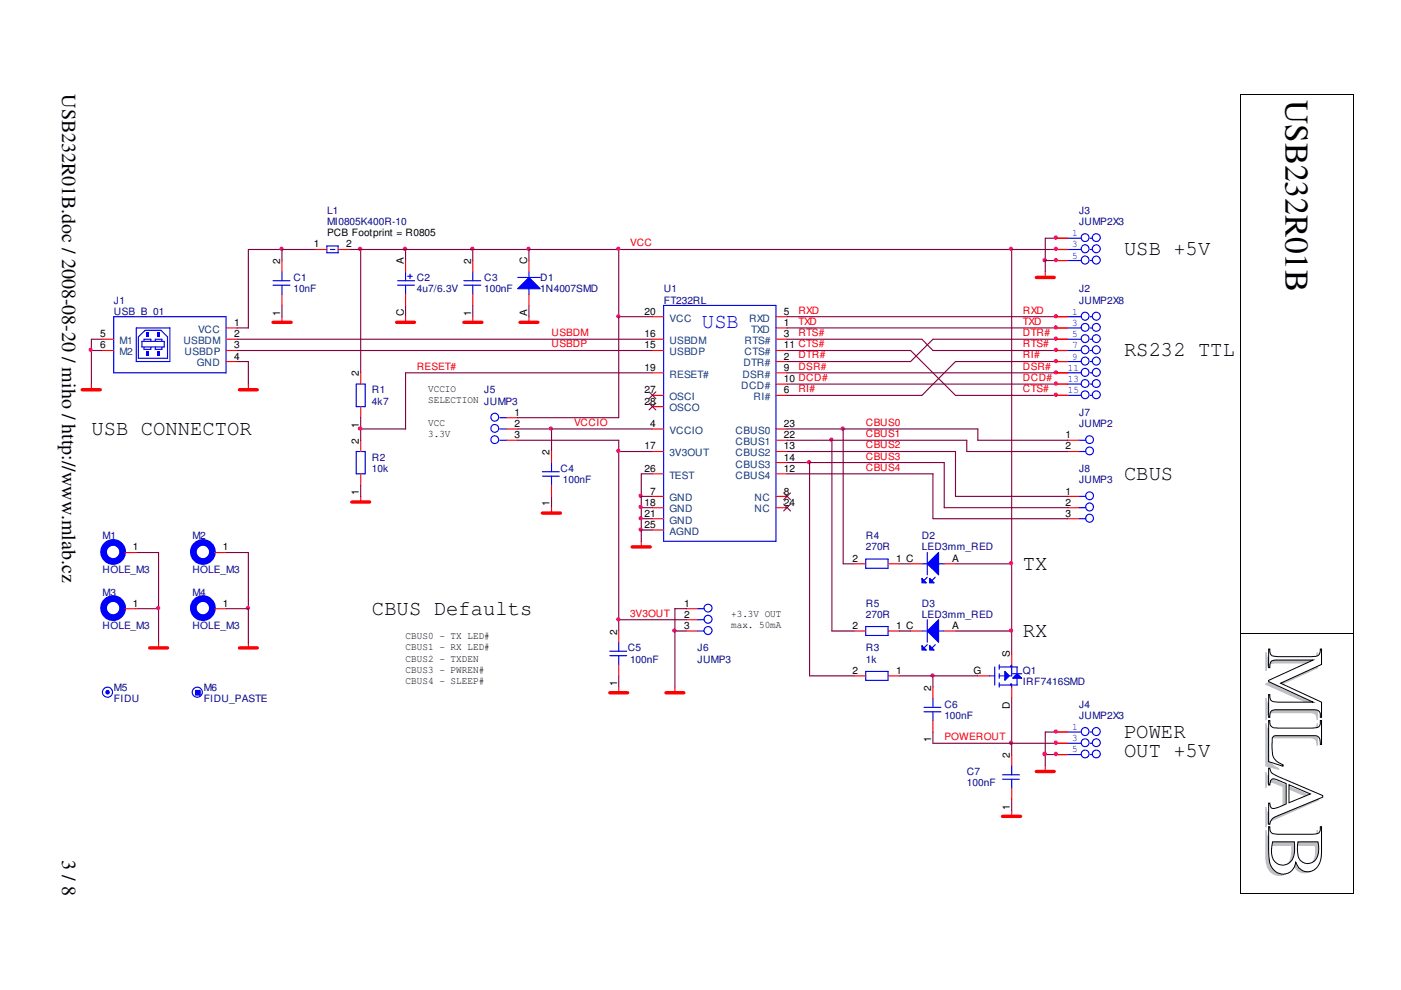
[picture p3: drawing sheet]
<svg xmlns="http://www.w3.org/2000/svg" width="297mm" height="210mm" viewBox="0 0 297 210" stroke-linecap="round" stroke-linejoin="round" font-family="sans-serif">
<defs><g id="words">
<text font-size="16.9" fill="#c0c0c0" x="268.3" y="138.1" transform="rotate(90 268.3 138.1)">MLAB</text>
<text font-size="7.1" x="272.6" y="21.2" transform="rotate(90 272.6 21.2)">USB232R01B</text>
<g font-size="4.5">
<text x="238.3" y="54.2">USB +5V</text>
<text x="238.3" y="75.6">RS232 TTL</text>
<text x="19.4" y="92.3">USB CONNECTOR</text>
<text x="238.3" y="101.8">CBUS</text>
<text x="216.9" y="120.8">TX</text>
<text x="78.9" y="130.3">CBUS Defaults</text>
<text x="216.9" y="135.1">RX</text>
<text x="238.3" y="156.6">POWER</text>
<text x="238.3" y="160.6">OUT +5V</text>
</g>
<text font-size="4.5" fill="#00f" x="148.8" y="69.7">USB</text>
<g font-size="4.2">
<text x="13.2" y="20" transform="rotate(90 13.2 20)">USB232R01B.doc / 2008-08-20 / miho / http://www.mlab.cz</text>
<text x="13.2" y="182.5" transform="rotate(90 13.2 182.5)">3 / 8</text>
</g>
<g font-size="2.1" fill="#000080">
<text x="69.3" y="45.3">L1</text>
<text x="69.3" y="47.7">MI0805K400R-10</text>
<text x="228.8" y="45.3">J3</text>
<text x="228.8" y="47.7">JUMP2X3</text>
<text x="62.2" y="59.6">C1</text>
<text x="88.4" y="59.6">C2</text>
<text x="102.7" y="59.6">C3</text>
<text x="114.5" y="59.6">D1</text>
<text x="24.2" y="64.4">J1</text>
<text x="62.2" y="62">10nF</text>
<text x="88.4" y="62">4u7/6.3V</text>
<text x="102.7" y="62">100nF</text>
<text x="114.5" y="62">1N4007SMD</text>
<text x="140.8" y="62">U1</text>
<text x="140.8" y="64.4">FT232RL</text>
<text x="228.8" y="62">J2</text>
<text x="228.8" y="64.4">JUMP2X8</text>
<text x="24.2" y="66.8">USB_B_01</text>
<text x="78.9" y="83.4">R1</text>
<text x="102.7" y="83.4">J5</text>
<text x="78.9" y="85.8">4k7</text>
<text x="228.8" y="88.2">J7</text>
<text x="228.8" y="90.6">JUMP2</text>
<text x="78.9" y="97.7">R2</text>
<text x="78.9" y="100.1">10k</text>
<text x="118.8" y="100.1">C4</text>
<text x="228.8" y="100.1">J8</text>
<text x="119.3" y="102.5">100nF</text>
<text x="228.8" y="102.5">JUMP3</text>
<text x="21.8" y="114.4">M1</text>
<text x="40.8" y="114.4">M2</text>
<text x="183.6" y="114.4">R4</text>
<text x="183.6" y="116.7">270R</text>
<text x="195.5" y="114.4">D2</text>
<text x="195.5" y="116.7">LED3mm_RED</text>
<text x="21.8" y="121.5">HOLE_M3</text>
<text x="40.8" y="121.5">HOLE_M3</text>
<text x="21.8" y="126.3">M3</text>
<text x="40.8" y="126.3">M4</text>
<text x="183.6" y="128.7">R5</text>
<text x="183.6" y="131">270R</text>
<text x="195.5" y="128.7">D3</text>
<text x="195.5" y="131">LED3mm_RED</text>
<text x="21.8" y="133.4">HOLE_M3</text>
<text x="40.8" y="133.4">HOLE_M3</text>
<text x="133.1" y="138.2">C5</text>
<text x="133.6" y="140.6">100nF</text>
<text x="147.9" y="138.2">J6</text>
<text x="147.9" y="140.6">JUMP3</text>
<text x="183.6" y="138.2">R3</text>
<text x="183.6" y="140.6">1k</text>
<text x="216.9" y="143">Q1</text>
<text x="24.2" y="146.5">M5</text>
<text x="24.2" y="148.9">FIDU</text>
<text x="43.2" y="146.5">M6</text>
<text x="43.2" y="148.9">FIDU_PASTE</text>
<text x="216.9" y="145.3">IRF7416SMD</text>
<text x="200.2" y="150.1">C6</text>
<text x="200.2" y="152.5">100nF</text>
<text x="228.8" y="150.1">J4</text>
<text x="228.8" y="152.5">JUMP2X3</text>
<text x="205" y="164.4">C7</text>
<text x="205" y="166.8">100nF</text>
</g>
<g font-size="2.1">
<text x="66.5" y="52.5">1</text>
<text x="69.3" y="50.1">PCB Footprint = R0805</text>
<text x="73.4" y="52.5">2</text>
<text x="59.4" y="56" transform="rotate(-90 59.4 56)">2</text>
<text x="85.6" y="56" transform="rotate(-90 85.6 56)">A</text>
<text x="99.9" y="56" transform="rotate(-90 99.9 56)">2</text>
<text x="111.8" y="56" transform="rotate(-90 111.8 56)">C</text>
<text x="21.3" y="71.6">5</text>
<text x="49.6" y="69.2">1</text>
<text x="49.6" y="71.6">2</text>
<text x="59.4" y="67" transform="rotate(-90 59.4 67)">1</text>
<text x="85.6" y="67" transform="rotate(-90 85.6 67)">C</text>
<text x="99.9" y="67" transform="rotate(-90 99.9 67)">1</text>
<text x="111.8" y="67" transform="rotate(-90 111.8 67)">A</text>
<text x="136.7" y="66.8">20</text>
<text x="136.7" y="71.6">16</text>
<text x="166.2" y="66.8">5</text>
<text x="166.2" y="69.2">1</text>
<text x="166.2" y="71.6">3</text>
<text x="21.3" y="73.9">6</text>
<text x="49.6" y="73.9">3</text>
<text x="49.6" y="76.3">4</text>
<text x="136.7" y="73.9">15</text>
<text x="166.2" y="76.3">2</text>
<text x="166.2" y="73.9">11 CTS#</text>
<text x="76.1" y="79.8" transform="rotate(-90 76.1 79.8)">2</text>
<text x="90.8" y="83.2">VCCIO</text>
<text x="136.7" y="78.7">19</text>
<text x="136.7" y="83.4">27</text>
<text x="166.2" y="83.4">6</text>
<text x="166.2" y="81.1">10 DCD#</text>
<text x="166.2" y="78.7">9</text>
<text x="90.8" y="85.6">SELECTION JUMP3</text>
<text x="109.1" y="88.2">1</text>
<text x="136.7" y="85.8">28</text>
<text x="76.1" y="94.1" transform="rotate(-90 76.1 94.1)">2</text>
<text x="76.1" y="90.8" transform="rotate(-90 76.1 90.8)">1</text>
<text x="90.8" y="90.3">VCC</text>
<text x="90.8" y="92.7">3.3V</text>
<text x="109.1" y="90.6">2</text>
<text x="109.1" y="93">3</text>
<text x="136.7" y="95.3">17</text>
<text x="137.9" y="90.6">4</text>
<text x="166.2" y="95.3">13</text>
<text x="166.2" y="93">22</text>
<text x="166.2" y="90.6">23</text>
<text x="225.9" y="93">1</text>
<text x="225.9" y="95.3">2</text>
<text x="116.5" y="96.5" transform="rotate(-90 116.5 96.5)">2</text>
<text x="136.7" y="100.1">26</text>
<text x="166.2" y="97.7">14</text>
<text x="166.2" y="100.1">12</text>
<text x="76.1" y="105.1" transform="rotate(-90 76.1 105.1)">1</text>
<text x="116.5" y="107.4" transform="rotate(-90 116.5 107.4)">1</text>
<text x="136.7" y="107.2">18</text>
<text x="137.9" y="104.9">7</text>
<text x="166.2" y="104.9">8</text>
<text x="166.2" y="107.2">24</text>
<text x="225.9" y="104.9">1</text>
<text x="225.9" y="107.2">2</text>
<text x="136.7" y="112">25</text>
<text x="136.7" y="109.6">21</text>
<text x="225.9" y="109.6">3</text>
<text x="28.2" y="116.7">1</text>
<text x="47.2" y="116.7">1</text>
<text x="180.7" y="119.1">2</text>
<text x="190" y="119.1">1 C</text>
<text x="201.9" y="119.1">A</text>
<text x="28.2" y="128.7">1</text>
<text x="47.2" y="128.7">1</text>
<text x="145" y="128.7">1</text>
<text x="145" y="131">2</text>
<text x="155" y="130.8">+3.3V OUT</text>
<text x="86" y="135.6">CBUS0 - TX LED#</text>
<text x="86" y="137.9">CBUS1 - RX LED#</text>
<text x="130.8" y="134.6" transform="rotate(-90 130.8 134.6)">2</text>
<text x="145" y="133.4">3</text>
<text x="155" y="133.2">max. 50mA</text>
<text x="180.7" y="133.4">2</text>
<text x="190" y="133.4">1 C</text>
<text x="201.9" y="133.4">A</text>
<text x="86" y="142.7">CBUS3 - PWREN#</text>
<text x="86" y="140.3">CBUS2 - TXDEN</text>
<text x="180.7" y="143">2</text>
<text x="190" y="143">1</text>
<text x="206.4" y="143">G</text>
<text x="214.1" y="139.4" transform="rotate(-90 214.1 139.4)">S</text>
<text x="86" y="145.1">CBUS4 - SLEEP#</text>
<text x="130.8" y="145.5" transform="rotate(-90 130.8 145.5)">1</text>
<text x="197.5" y="146.5" transform="rotate(-90 197.5 146.5)">2</text>
<text x="214.1" y="150.3" transform="rotate(-90 214.1 150.3)">D</text>
<text x="197.5" y="157.5" transform="rotate(-90 197.5 157.5)">1</text>
<text x="214.1" y="160.8" transform="rotate(-90 214.1 160.8)">2</text>
<text x="214.1" y="171.7" transform="rotate(-90 214.1 171.7)">1</text>
</g>
<g font-size="2.1" fill="#f00">
<text x="133.6" y="52.2">VCC</text>
<text x="116.9" y="71.3">USBDM</text>
<text x="169.3" y="66.5">RXD</text>
<text x="169.3" y="71.3">RTS#</text>
<text x="169.3" y="68.9">TXD</text>
<text x="216.9" y="68.9">TXD</text>
<text x="216.9" y="71.3">DTR#</text>
<text x="216.9" y="66.5">RXD</text>
<text x="116.9" y="73.7">USBDP</text>
<text x="169.3" y="76">DTR#</text>
<text x="216.9" y="76">RI#</text>
<text x="216.9" y="73.7">RTS#</text>
<text x="88.4" y="78.4">RESET#</text>
<text x="169.3" y="83.2">RI#</text>
<text x="169.3" y="78.4">DSR#</text>
<text x="216.9" y="83.2">CTS#</text>
<text x="216.9" y="78.4">DSR#</text>
<text x="216.9" y="80.8">DCD#</text>
<text x="121.7" y="90.3">VCCIO</text>
<text x="183.6" y="92.7">CBUS1</text>
<text x="183.6" y="95.1">CBUS2</text>
<text x="183.6" y="90.3">CBUS0</text>
<text x="183.6" y="99.9">CBUS4</text>
<text x="183.6" y="97.5">CBUS3</text>
<text x="133.6" y="130.8">3V3OUT</text>
<text x="200.2" y="157">POWEROUT</text>
</g>
<g font-size="2.1" fill="#00f">
<text x="227.3" y="50.1">1</text>
<text x="227.3" y="52.5">3</text>
<text x="227.3" y="54.9">5</text>
<text x="227.3" y="66.8">1</text>
<text x="227.3" y="69.2">3</text>
<text x="227.3" y="71.5">5</text>
<text x="227.3" y="73.9">7</text>
<text x="227.3" y="76.3">9</text>
<text x="226.4" y="78.7">11</text>
<text x="226.4" y="81">13</text>
<text x="226.4" y="83.4">15</text>
<text x="227.3" y="154.9">1</text>
<text x="227.3" y="157.3">3</text>
<text x="227.3" y="159.6">5</text>
</g>
<g font-size="2.1" fill="#004080">
<text x="42" y="70.6">VCC</text>
<text x="141.9" y="68.2">VCC</text>
<text x="158.8" y="68.2">RXD</text>
<text x="159.3" y="70.6">TXD</text>
<text x="25.4" y="72.9">M1</text>
<text x="25.4" y="75.3">M2</text>
<text x="38.9" y="72.9">USBDM</text>
<text x="39.1" y="75.3">USBDP</text>
<text x="41.7" y="77.7">GND</text>
<text x="141.9" y="72.9">USBDM</text>
<text x="141.9" y="75.3">USBDP</text>
<text x="157.6" y="77.7">DTR#</text>
<text x="157.8" y="72.9">RTS#</text>
<text x="157.8" y="75.3">CTS#</text>
<text x="141.9" y="80.1">RESET#</text>
<text x="157.1" y="82.5">DCD#</text>
<text x="157.4" y="80.1">DSR#</text>
<text x="141.9" y="84.9">OSCI</text>
<text x="141.9" y="87.2">OSCO</text>
<text x="159.8" y="84.9">RI#</text>
<text x="141.9" y="92">VCCIO</text>
<text x="155.9" y="94.4">CBUS1</text>
<text x="155.9" y="92">CBUS0</text>
<text x="141.9" y="96.8">3V3OUT</text>
<text x="141.9" y="101.5">TEST</text>
<text x="155.9" y="96.8">CBUS2</text>
<text x="155.9" y="99.2">CBUS3</text>
<text x="155.9" y="101.5">CBUS4</text>
<text x="141.9" y="106.3">GND</text>
<text x="160" y="106.3">NC</text>
<text x="141.9" y="113.5">AGND</text>
<text x="141.9" y="108.7">GND</text>
<text x="141.9" y="111.1">GND</text>
<text x="160" y="108.7">NC</text>
</g>
</g></defs>
<path d="M269 137.7h.2a1.17 1.17 0 0 0 1.3 1.5l7.7 .1a1.34 1.34 0 0 0 1.7-1.3v-.3h.3v3.2l-8.7 4 8.7 4v3.2h-.3a1.35 1.35 0 0 0-.4-1.4l-.8-.2h-8.2a1.18 1.18 0 0 0-1.3 1.6h-.2v-4.8h.2a1.17 1.17 0 0 0 1.3 1.6h7.9l-9.4-4.3v-.3l9.4-4.3h-7.9a1.18 1.18 0 0 0-1.3 1.6h-.2z" fill="none" stroke="#000" stroke-width=".21"/>
<path d="M269 152.8h.2a1.2 1.2 0 0 0 1.3 1.6l8.6-.1a.85 .85 0 0 0 .8-.8v-.7h.3v5.1h-.3a1.43 1.43 0 0 0-1-1.9h-8.5l-.5 .3a8.1 8.1 0 0 0 .3 4.6l.6 .7 1.3 .7-.1 .2-3-1z" fill-rule="evenodd" fill="#fff"/>
<path d="M269 152.8h.2a1.2 1.2 0 0 0 1.3 1.6l8.6-.1a.85 .85 0 0 0 .8-.8v-.7h.3v5.1h-.3a1.43 1.43 0 0 0-1-1.9h-8.5l-.5 .3a8.1 8.1 0 0 0 .3 4.6l.6 .7 1.3 .7-.1 .2-3-1z" fill="none" stroke="#000" stroke-width=".21"/>
<path d="M269 162.9h.2l.4 1 1.1 .6 9.7 4.2v.4l-9.8 4a1.94 1.94 0 0 0-1.4 1.7h-.2v-4.5h.2a.95 .95 0 0 0 .4 1.1 .95 .95 0 0 0 1.2-.1l1.9-.8v-4.3l-2-.8a.85 .85 0 0 0-1-.2 .85 .85 0 0 0-.4 .9l-.1 .4h-.2zM273.3 166.5v3.8l4.5-1.9z" fill-rule="evenodd" fill="#fff"/>
<path d="M269 162.9h.2l.4 1 1.1 .6 9.7 4.2v.4l-9.8 4a1.94 1.94 0 0 0-1.4 1.7h-.2v-4.5h.2a.95 .95 0 0 0 .4 1.1 .95 .95 0 0 0 1.2-.1l1.9-.8v-4.3l-2-.8a.85 .85 0 0 0-1-.2 .85 .85 0 0 0-.4 .9l-.1 .4h-.2zM273.3 166.5l4.5 1.9-4.5 1.9z" fill="none" stroke="#000" stroke-width=".21"/>
<path d="M269 175.3h.2a1.2 1.2 0 0 0 1.3 1.6h8.6a.85 .85 0 0 0 .8-.9v-.7h.3v5.5a3.7 3.7 0 0 1-2.5 4.1 2.61 2.61 0 0 1-3-2 2.74 2.74 0 0 1-2.4 2.5 2.74 2.74 0 0 1-2.9-2l-.4-2.8zM275.2 178.6a5.9 5.9 0 0 0 .5 3.9 2.27 2.27 0 0 0 2.5 .5 2.27 2.27 0 0 0 1.4-2.2l-.2-2.2zM269.8 178.6a4.2 4.2 0 0 0 .8 4.4 2.41 2.41 0 0 0 3.8-1.9v-2.5z" fill-rule="evenodd" fill="#fff"/>
<path d="M263.1 20h23.7M263 20.1v114.1M286.9 20.1v114.1M263 134.4v55M263.1 134.3h23.7M286.9 134.4v55M269 175.3h.2a1.2 1.2 0 0 0 1.3 1.6h8.6a.85 .85 0 0 0 .8-.9v-.7h.3v5.5a3.7 3.7 0 0 1-2.5 4.1 2.61 2.61 0 0 1-3-2 2.74 2.74 0 0 1-2.4 2.5 2.74 2.74 0 0 1-2.9-2l-.4-2.8zM269.8 178.6h4.6l.1 .5a4.2 4.2 0 0 1-1 3.8 2.34 2.34 0 0 1-2.5 .4 2.34 2.34 0 0 1-1.4-2.2zM275.2 178.6h4.2a3.7 3.7 0 0 1-1.2 4.4 2.17 2.17 0 0 1-3.1-2.3zM263.1 189.5h23.7" fill="none" stroke="#000" stroke-width=".21"/>
<path d="M263 19.9h.1v.2h-.1zM286.8 19.9h.2v.2h-.2zM263 134.2h.1v.2h-.1zM286.8 134.2h.2v.2h-.2zM263 189.4h.1v.2h-.1zM286.8 189.4h.2v.2h-.2z" fill="#000"/>
<g fill="none" stroke="#00f" stroke-width=".24">
<path d="M147.8 129.1h1.5M147.8 131.4h1.5M147.8 133.8h1.5"/>
<circle cx="150.1" cy="133.7" r=".84"/>
<circle cx="150.1" cy="131.3" r=".84"/>
<circle cx="150.1" cy="129" r=".83"/>
</g>
<path d="M145.5 129.1h2.3M145.5 131.4h2.3M145.5 133.8h2.3" fill="none" stroke="#f00" stroke-width=".24"/>
<path d="M221.6 155.3v4.7" fill="none" stroke="#800040" stroke-width=".24"/>
<circle cx="221.5" cy="159.9" r=".38" fill="#f0f"/>
<circle cx="221.5" cy="159.9" r=".38" fill="none" stroke="#f0f" stroke-width=".24"/>
<path d="M75.5 95.8h1.9v4.7h-1.9zM129.3 139.1h3.6M129.3 138.1h3.6M131.2 136.2v1.9M131.2 139.1v1.9" fill="none" stroke="#00f" stroke-width=".24"/>
<path d="M59.8 67.2v1.2M76.5 93.4v2.4M76.5 100.5v2.4M52.7 136.2v1.2M131.2 133.8v2.4M131.2 141v2.4M143.1 145.7v1.2" fill="none" stroke="#f00" stroke-width=".24"/>
<path d="M52.7 52.9h7.1M131.2 67.2h7.1M76.5 91v2.4M166.9 91h11.9M136 110h2.3M143.1 129.1h2.4M176.4 133.8h4.8" fill="none" stroke="#800040" stroke-width=".24"/>
<path d="M57.9 68.4h3.8M50.8 137.4h3.8M141.2 146.9h3.8" fill="none" stroke="#f00" stroke-width=".71"/>
<circle cx="178.7" cy="90.9" r=".35" fill="#f0f"/>
<circle cx="178.7" cy="90.9" r=".35" fill="none" stroke="#f0f" stroke-width=".24"/>
<path d="M86 64.8v2.4M205 93.4v2.4M116.9 105.3v2.4M136 110v2.4" fill="none" stroke="#800040" stroke-width=".24"/>
<path d="M98.3 59.5h3.6M100.2 57.7v1.8M98.3 60.5h3.6M100.2 60.5v1.9" fill="none" stroke="#00f" stroke-width=".24"/>
<path d="M100.2 55.3v2.4M100.2 62.4v2.4" fill="none" stroke="#f00" stroke-width=".24"/>
<circle cx="135.8" cy="112.3" r=".35" fill="#f0f"/>
<circle cx="135.8" cy="112.3" r=".35" fill="none" stroke="#f0f" stroke-width=".24"/>
<path d="M109.8 93.4h21.4M171.6 143.4h9.6M197.8 143.4v2.3" fill="none" stroke="#800040" stroke-width=".24"/>
<circle cx="197.7" cy="143.3" r=".35" fill="#f0f"/>
<circle cx="197.7" cy="143.3" r=".35" fill="none" stroke="#f0f" stroke-width=".24"/>
<path d="M59.8 64.8v2.4M86 79.1v11.9M166.9 98.1h4.7M197.8 100.5v9.5M202.6 119.6h11.9M28.9 129.1h4.7M202.6 133.8h11.9" fill="none" stroke="#800040" stroke-width=".24"/>
<circle cx="171.5" cy="98" r=".36" fill="#f0f"/>
<circle cx="171.5" cy="98" r=".36" fill="none" stroke="#f0f" stroke-width=".24"/>
<path d="M143.1 129.1v4.7" fill="none" stroke="#800040" stroke-width=".24"/>
<circle cx="143" cy="133.7" r=".36" fill="#f0f"/>
<circle cx="143" cy="133.7" r=".36" fill="none" stroke="#f0f" stroke-width=".24"/>
<path d="M112.2 67.2v1.2" fill="none" stroke="#f00" stroke-width=".24"/>
<path d="M110.3 68.4h3.7" fill="none" stroke="#f00" stroke-width=".71"/>
<path d="M197.8 74.3h26.2" fill="none" stroke="#800040" stroke-width=".24"/>
<circle cx="223.9" cy="74.2" r=".35" fill="#f0f"/>
<circle cx="223.9" cy="74.2" r=".35" fill="none" stroke="#f0f" stroke-width=".24"/>
<path d="M136 114.8v1.2" fill="none" stroke="#f00" stroke-width=".24"/>
<path d="M134 116h3.9" fill="none" stroke="#f00" stroke-width=".71"/>
<path d="M86 52.9v2.4" fill="none" stroke="#800040" stroke-width=".24"/>
<circle cx="85.9" cy="52.8" r=".37" fill="#f0f"/>
<circle cx="85.9" cy="52.8" r=".37" fill="none" stroke="#f0f" stroke-width=".24"/>
<path d="M166.9 69.6h57.1M197.8 72l-4.7 4.7M116.9 91v4.8" fill="none" stroke="#800040" stroke-width=".24"/>
<circle cx="223.8" cy="69.4" r=".36" fill="#f0f"/>
<circle cx="223.8" cy="69.4" r=".36" fill="none" stroke="#f0f" stroke-width=".24"/>
<path d="M59.8 52.9v2.4M19.4 72h2.3M86 79.1h52.3M166.9 74.3h26.2M131.2 93.4v2.4M166.9 100.5h30.9M190.7 119.6h2.4M197.8 110h28.6M33.6 129.1v7.1M131.2 131.4h14.3M190.7 143.4h7.1" fill="none" stroke="#800040" stroke-width=".24"/>
<g fill="none" stroke="#00f" stroke-width=".24">
<path d="M228.7 105.3h1.5M228.7 107.7h1.5M228.7 110h1.5"/>
<circle cx="231" cy="109.9" r=".83"/>
<circle cx="231" cy="107.5" r=".83"/>
<circle cx="231" cy="105.2" r=".83"/>
</g>
<path d="M226.4 105.3h2.3M226.4 107.7h2.3M226.4 110h2.3" fill="none" stroke="#f00" stroke-width=".24"/>
<circle cx="59.7" cy="52.8" r=".35" fill="#f0f"/>
<circle cx="59.7" cy="52.8" r=".35" fill="none" stroke="#f0f" stroke-width=".24"/>
<path d="M221.6 50.5h2.4" fill="none" stroke="#800040" stroke-width=".24"/>
<circle cx="223.8" cy="50.4" r=".36" fill="#f0f"/>
<circle cx="223.8" cy="50.4" r=".36" fill="none" stroke="#f0f" stroke-width=".24"/>
<path d="M100.2 52.9v2.4M197.8 143.4h9.5M197.8 155.3v2.4" fill="none" stroke="#800040" stroke-width=".24"/>
<path d="M224 50.5h2.4M224 52.9h2.4M224 55.3h2.4M45.5 129.1h2.4M214.5 172v1.1" fill="none" stroke="#f00" stroke-width=".24"/>
<path d="M212.5 173.1h3.9" fill="none" stroke="#f00" stroke-width=".71"/>
<circle cx="43" cy="129" r="2.02" fill="none" stroke="#00f" stroke-width="1.4"/>
<g fill="none" stroke="#00f" stroke-width=".24">
<path d="M226.4 50.5h2.8M226.4 52.9h2.8M226.4 55.3h2.8M231.1 50.5h.5M231.1 52.9h.5M231.1 55.3h.5M45.3 129.1h.2"/>
<circle cx="230.1" cy="52.8" r=".83"/>
<circle cx="230.1" cy="55.2" r=".83"/>
<circle cx="230.1" cy="50.4" r=".83"/>
<circle cx="232.4" cy="52.8" r=".84"/>
<circle cx="232.4" cy="55.2" r=".84"/>
<circle cx="232.4" cy="50.4" r=".84"/>
</g>
<circle cx="100.1" cy="52.8" r=".35" fill="#f0f"/>
<circle cx="100.1" cy="52.8" r=".35" fill="none" stroke="#f0f" stroke-width=".24"/>
<path d="M109.8 91h7.1" fill="none" stroke="#800040" stroke-width=".24"/>
<circle cx="116.8" cy="90.9" r=".35" fill="#f0f"/>
<circle cx="116.8" cy="90.9" r=".35" fill="none" stroke="#f0f" stroke-width=".24"/>
<path d="M195.5 72l2.3 2.3M197.8 72h26.2M131.2 131.4v2.4M214.5 133.8v4.8" fill="none" stroke="#800040" stroke-width=".24"/>
<circle cx="223.9" cy="71.8" r=".36" fill="#f0f"/>
<circle cx="223.9" cy="71.8" r=".36" fill="none" stroke="#f0f" stroke-width=".24"/>
<path d="M19.4 74.3h2.3M131.2 95.8h7.1M136 107.7h2.3" fill="none" stroke="#800040" stroke-width=".24"/>
<path d="M195.5 119.6h1.1M196.6 117.2v4.7" fill="none" stroke="#00f" stroke-width=".24"/>
<path d="M196.6 119.6l2.4-2.4v4.7z" fill="#00f"/>
<path d="M196.6 119.6l2.4-2.4v4.7zM199 119.6h1.2M196.6 122.4l-.7 .7M198.3 122.4l-.7 .7" fill="none" stroke="#00f" stroke-width=".24"/>
<path d="M197.1 122.7l1 .9h-1z" fill="#00f"/>
<path d="M197.1 122.7l1 .9h-1z" fill="none" stroke="#00f" stroke-width=".24"/>
<path d="M195.5 122.7l.9 .9h-.9z" fill="#00f"/>
<path d="M195.5 122.7l.9 .9h-.9z" fill="none" stroke="#00f" stroke-width=".24"/>
<path d="M193.1 119.6h2.4M200.2 119.6h2.4" fill="none" stroke="#f00" stroke-width=".24"/>
<path d="M47.9 117.2h4.8M200.2 107.7h26.2M214.5 119.6v14.2" fill="none" stroke="#800040" stroke-width=".24"/>
<circle cx="214.3" cy="133.7" r=".35" fill="#f0f"/>
<circle cx="214.3" cy="133.7" r=".35" fill="none" stroke="#f0f" stroke-width=".24"/>
<path d="M86 67.2v1.2M76.5 105.3v1.2" fill="none" stroke="#f00" stroke-width=".24"/>
<path d="M84.1 68.4h3.8M74.6 106.5h3.8" fill="none" stroke="#f00" stroke-width=".71"/>
<path d="M166.9 83.9h28.6M171.6 98.1v45.3M214.5 148.1v9.6" fill="none" stroke="#800040" stroke-width=".24"/>
<circle cx="214.3" cy="157.5" r=".36" fill="#f0f"/>
<circle cx="214.3" cy="157.5" r=".36" fill="none" stroke="#f0f" stroke-width=".24"/>
<g fill="none" stroke="#00f" stroke-width=".24">
<path d="M57.9 59.5h3.6M59.8 57.7v1.8M57.9 60.5h3.6M59.8 60.5v1.9M106 88.6h1.4M106 91h1.4M106 93.4h1.4M26.2 129.1h.3M226.4 155.3h2.8M226.4 157.7h2.8M231.1 155.3h.5M231.1 157.7h.5"/>
<path d="M226.4 160h2.8M231.1 160h.5"/>
<circle cx="104.9" cy="88.5" r=".83"/>
<circle cx="104.9" cy="90.9" r=".83"/>
<circle cx="104.9" cy="93.3" r=".83"/>
<circle cx="230.1" cy="155.2" r=".83"/>
<circle cx="230.1" cy="157.5" r=".83"/>
<circle cx="230.1" cy="159.9" r=".83"/>
<circle cx="232.4" cy="155.2" r=".84"/>
<circle cx="232.4" cy="157.5" r=".84"/>
<circle cx="232.4" cy="159.9" r=".84"/>
</g>
<path d="M59.8 55.3v2.4M59.8 62.4v2.4M107.4 88.6h2.4M107.4 91h2.4M107.4 93.4h2.4M26.5 129.1h2.4M224 155.3h2.4M224 157.7h2.4M224 160h2.4" fill="none" stroke="#f00" stroke-width=".24"/>
<path d="M193.1 74.3l9.5 9.6M176.4 93.4v40.4" fill="none" stroke="#800040" stroke-width=".24"/>
<circle cx="24" cy="129" r="2.02" fill="none" stroke="#00f" stroke-width="1.4"/>
<circle cx="176.3" cy="93.3" r=".36" fill="#f0f"/>
<circle cx="176.3" cy="93.3" r=".36" fill="none" stroke="#f0f" stroke-width=".24"/>
<path d="M221.6 50.5v4.8M76.5 102.9v2.4" fill="none" stroke="#800040" stroke-width=".24"/>
<circle cx="221.5" cy="55.2" r=".37" fill="#f0f"/>
<circle cx="221.5" cy="55.2" r=".37" fill="none" stroke="#f0f" stroke-width=".24"/>
<path d="M33.6 136.2v1.2" fill="none" stroke="#f00" stroke-width=".24"/>
<path d="M31.7 137.4h3.8" fill="none" stroke="#f00" stroke-width=".71"/>
<path d="M213 142.4l1 1-1 .9z" fill="#00f"/>
<path d="M209.7 143.4h1.2M210.9 141.5v3.8M211.9 145.3h3.7M211.9 141.5h3.7M211.9 143.4h1.1M211.9 141v1M211.9 142.9v1M211.9 144.8v.9M213 142.4l1 1-1 .9zM214.5 141v2.4h-.5M214.5 145.3v.4" fill="none" stroke="#00f" stroke-width=".24"/>
<path d="M215.6 142.9l1 1h-1.9z" fill="#00f"/>
<path d="M214.7 143.9l.9-1 1 1zM214.7 142.9h1.9M215.6 141.5v3.8" fill="none" stroke="#00f" stroke-width=".24"/>
<path d="M214.3 141.2h.2v.2h-.2z" fill-rule="evenodd" fill="#00f"/>
<path d="M214.3 141.2h.2v.2h-.2z" fill="none" stroke="#00f" stroke-width=".24"/>
<path d="M214.3 145.1h.2v.1h-.2z" fill-rule="evenodd" fill="#00f"/>
<path d="M214.3 145.1h.2v.1h-.2z" fill="none" stroke="#00f" stroke-width=".24"/>
<path d="M214.5 138.6v2.4M207.3 143.4h2.4M214.5 145.7v2.4" fill="none" stroke="#f00" stroke-width=".24"/>
<path d="M19.4 72v2.3M136 100.5h2.3M136 107.7v2.3" fill="none" stroke="#800040" stroke-width=".24"/>
<circle cx="135.8" cy="109.9" r=".35" fill="#f0f"/>
<circle cx="135.8" cy="109.9" r=".35" fill="none" stroke="#f0f" stroke-width=".24"/>
<path d="M59.8 52.9h7.2M100.2 64.8v2.4M131.2 95.8v35.6" fill="none" stroke="#800040" stroke-width=".24"/>
<circle cx="131.1" cy="95.6" r=".35" fill="#f0f"/>
<circle cx="131.1" cy="95.6" r=".35" fill="none" stroke="#f0f" stroke-width=".24"/>
<circle cx="131.1" cy="131.3" r=".35" fill="#f0f"/>
<circle cx="131.1" cy="131.3" r=".35" fill="none" stroke="#f0f" stroke-width=".24"/>
<path d="M200.2 98.1v9.6M202.6 83.9h21.4" fill="none" stroke="#800040" stroke-width=".24"/>
<circle cx="223.8" cy="83.7" r=".36" fill="#f0f"/>
<circle cx="223.8" cy="83.7" r=".36" fill="none" stroke="#f0f" stroke-width=".24"/>
<path d="M100.2 52.9h12M166.9 76.7h26.2" fill="none" stroke="#800040" stroke-width=".24"/>
<circle cx="112" cy="52.8" r=".35" fill="#f0f"/>
<circle cx="112" cy="52.8" r=".35" fill="none" stroke="#f0f" stroke-width=".24"/>
<path d="M75.5 81.5h1.9v4.8h-1.9z" fill="none" stroke="#00f" stroke-width=".24"/>
<path d="M76.5 79.1v2.4M76.5 86.3v2.3" fill="none" stroke="#f00" stroke-width=".24"/>
<path d="M112.2 64.8v2.4M166.9 79.1h57.1M171.6 98.1h28.6M178.8 119.6h2.4" fill="none" stroke="#800040" stroke-width=".24"/>
<circle cx="223.9" cy="79" r=".35" fill="#f0f"/>
<circle cx="223.9" cy="79" r=".35" fill="none" stroke="#f0f" stroke-width=".24"/>
<path d="M52.7 117.2v11.9" fill="none" stroke="#800040" stroke-width=".24"/>
<circle cx="52.6" cy="129" r=".35" fill="#f0f"/>
<circle cx="52.6" cy="129" r=".35" fill="none" stroke="#f0f" stroke-width=".24"/>
<path d="M76.5 52.9v26.2" fill="none" stroke="#800040" stroke-width=".24"/>
<circle cx="76.4" cy="52.8" r=".37" fill="#f0f"/>
<circle cx="76.4" cy="52.8" r=".37" fill="none" stroke="#f0f" stroke-width=".24"/>
<path d="M166.9 81.5h57.1" fill="none" stroke="#800040" stroke-width=".24"/>
<circle cx="223.9" cy="81.3" r=".36" fill="#f0f"/>
<circle cx="223.9" cy="81.3" r=".36" fill="none" stroke="#f0f" stroke-width=".24"/>
<g fill="none" stroke="#00f" stroke-width=".24">
<path d="M228.7 93.4h1.5M228.7 95.8h1.5"/>
<circle cx="231" cy="95.6" r=".83"/>
<circle cx="231" cy="93.2" r=".83"/>
</g>
<path d="M226.4 93.4h2.3M226.4 95.8h2.3" fill="none" stroke="#f00" stroke-width=".24"/>
<path d="M52.7 76.7v4.8M136 100.5v4.8" fill="none" stroke="#800040" stroke-width=".24"/>
<circle cx="135.8" cy="105.2" r=".36" fill="#f0f"/>
<circle cx="135.8" cy="105.2" r=".36" fill="none" stroke="#f0f" stroke-width=".24"/>
<path d="M50.3 72h88M214.5 157.7h9.5" fill="none" stroke="#800040" stroke-width=".24"/>
<circle cx="223.8" cy="157.5" r=".36" fill="#f0f"/>
<circle cx="223.8" cy="157.5" r=".36" fill="none" stroke="#f0f" stroke-width=".24"/>
<path d="M52.7 81.5v1.2M131.2 145.7v1.2" fill="none" stroke="#f00" stroke-width=".24"/>
<path d="M50.8 82.7h3.8M129.3 146.9h3.8" fill="none" stroke="#f00" stroke-width=".71"/>
<path d="M221.6 55.3h2.4M76.5 88.6v2.4M176.4 93.4h28.6M202.6 95.8v9.5" fill="none" stroke="#800040" stroke-width=".24"/>
<circle cx="223.9" cy="55.2" r=".35" fill="#f0f"/>
<circle cx="223.9" cy="55.2" r=".35" fill="none" stroke="#f0f" stroke-width=".24"/>
<g fill="none" stroke="#00f" stroke-width=".24">
<path d="M195.9 151h3.6M195.9 150h3.6M197.8 148.1v1.9M197.8 151v1.9"/>
<circle cx="41.8" cy="146.8" r="1.06"/>
</g>
<path d="M197.8 145.7v2.4M197.8 152.9v2.4" fill="none" stroke="#f00" stroke-width=".24"/>
<path d="M116.9 91h21.4" fill="none" stroke="#800040" stroke-width=".24"/>
<path d="M41.5 146.4h.9v1h-.9z" fill-rule="evenodd" fill="#00f"/>
<path d="M45.3 117.2h.2M41.5 146.4h.9v1h-.9z" fill="none" stroke="#00f" stroke-width=".24"/>
<path d="M19.4 74.3v7.2M136 105.3h2.3" fill="none" stroke="#800040" stroke-width=".24"/>
<circle cx="43" cy="117.1" r="2.02" fill="none" stroke="#00f" stroke-width="1.4"/>
<path d="M45.5 117.2h2.4" fill="none" stroke="#f00" stroke-width=".24"/>
<circle cx="19.2" cy="74.2" r=".35" fill="#f0f"/>
<circle cx="19.2" cy="74.2" r=".35" fill="none" stroke="#f0f" stroke-width=".24"/>
<path d="M86 52.9h14.2M112.2 52.9v2.4M166.9 95.8h35.7M178.8 91v28.6" fill="none" stroke="#800040" stroke-width=".24"/>
<path d="M86 55.3v2.4M86 62.4v2.4M19.4 81.5v1.2M221.6 162.4v1.2" fill="none" stroke="#f00" stroke-width=".24"/>
<path d="M17.4 82.7h3.9M219.7 163.6h3.8" fill="none" stroke="#f00" stroke-width=".71"/>
<path d="M84.3 59.5h3.6M86 57.7v1.8M86.4 58.6h1M86.9 58.2v.9M30.1 72.4h4.7v1.2h-4.7zM32.9 73.6v.5h1.4v-.5M84.3 60.5h3.6M86 60.5v1.9" fill="none" stroke="#00f" stroke-width=".24"/>
<g fill="#00f">
<path d="M33.4 70.6h.5v.9h-.5z"/>
<path d="M31 70.6h.5v.9h-.5z"/>
<path d="M31 74.6h.5v.9h-.5z"/>
<path d="M33.4 74.6h.5v.9h-.5z"/>
</g>
<path d="M109.8 58.8h4.7M112.2 57.7v1.1M24.1 67.2h23.8v11.9h-23.8zM28.9 69.6h7.1v7.1h-7.1zM29.3 71.5l1.5-1.4h3.3l1.4 1.4v4.5h-6.2zM30.5 72.4v-.4h1.5v.4M30.5 73.6v.5h1.5v-.5M32.9 72.4v-.4h1.4v.4M183.6 118.6h4.7v1.9h-4.7z" fill="none" stroke="#00f" stroke-width=".24"/>
<path d="M21.7 72h2.4M21.7 74.3h2.4M47.9 69.6h2.4M47.9 72h2.4M47.9 74.3h2.4M47.9 76.7h2.4M181.2 119.6h2.4M188.3 119.6h2.4" fill="none" stroke="#f00" stroke-width=".24"/>
<path d="M50.3 76.7h2.4M109.8 88.6h21.4M207.3 91v2.4M202.6 105.3h23.8M47.9 129.1h4.8M131.2 143.4v2.3M214.5 157.7v2.3" fill="none" stroke="#800040" stroke-width=".24"/>
<path d="M112.1 58.8l2.4 2.4h-4.7z" fill="#00f"/>
<path d="M69.3 52.2h2.4v1.4h-2.4zM70 52.9h1M109.8 61.2l2.4-2.4 2.3 2.4zM112.2 61.2v1.2" fill="none" stroke="#00f" stroke-width=".24"/>
<path d="M67 52.9h2.3M71.7 52.9h2.4M112.2 55.3v2.4M112.2 62.4v2.4" fill="none" stroke="#f00" stroke-width=".24"/>
<path d="M74.1 52.9h2.4M136 112.4h2.3M136 105.3v2.4M214.5 169.6v2.4" fill="none" stroke="#800040" stroke-width=".24"/>
<circle cx="135.8" cy="107.5" r=".35" fill="#f0f"/>
<circle cx="135.8" cy="107.5" r=".35" fill="none" stroke="#f0f" stroke-width=".24"/>
<path d="M221.6 155.3h2.4" fill="none" stroke="#800040" stroke-width=".24"/>
<circle cx="223.9" cy="155.2" r=".35" fill="#f0f"/>
<circle cx="223.9" cy="155.2" r=".35" fill="none" stroke="#f0f" stroke-width=".24"/>
<path d="M112.2 52.9h19M214.5 52.9v66.7M221.6 55.3v2.4M178.8 91h28.5" fill="none" stroke="#800040" stroke-width=".24"/>
<path d="M221.6 57.7v1.1M181.2 143.4h2.4M188.3 143.4h2.4M214.5 160v2.4M214.5 167.2v2.4" fill="none" stroke="#f00" stroke-width=".24"/>
<path d="M219.7 58.8h3.8" fill="none" stroke="#f00" stroke-width=".71"/>
<path d="M183.6 142.4h4.7v1.9h-4.7zM212.5 165.3h3.6M212.5 164.3h3.6M214.5 162.4v1.9M214.5 165.3v1.9" fill="none" stroke="#00f" stroke-width=".24"/>
<circle cx="214.3" cy="119.4" r=".35" fill="#f0f"/>
<circle cx="214.3" cy="119.4" r=".35" fill="none" stroke="#f0f" stroke-width=".24"/>
<path d="M100.2 67.2v1.2" fill="none" stroke="#f00" stroke-width=".24"/>
<path d="M98.3 68.4h3.9" fill="none" stroke="#f00" stroke-width=".71"/>
<path d="M76.5 52.9h9.5" fill="none" stroke="#800040" stroke-width=".24"/>
<path d="M195.5 133.8h1.1M196.6 131.4v4.8" fill="none" stroke="#00f" stroke-width=".24"/>
<path d="M196.6 133.8l2.4-2.4v4.8z" fill="#00f"/>
<path d="M196.6 133.8l2.4-2.4v4.8zM196.6 136.7l-.7 .7M198.3 136.7l-.7 .7M199 133.8h1.2" fill="none" stroke="#00f" stroke-width=".24"/>
<path d="M197.1 136.9l1 1h-1z" fill="#00f"/>
<path d="M197.1 136.9l1 1h-1z" fill="none" stroke="#00f" stroke-width=".24"/>
<path d="M195.5 136.9l.9 1h-.9z" fill="#00f"/>
<path d="M195.5 136.9l.9 1h-.9z" fill="none" stroke="#00f" stroke-width=".24"/>
<path d="M193.1 133.8h2.4M200.2 133.8h2.4" fill="none" stroke="#f00" stroke-width=".24"/>
<path d="M131.2 52.9v14.3M50.3 69.6h2.4M143.1 133.8h2.4" fill="none" stroke="#800040" stroke-width=".24"/>
<circle cx="131.1" cy="67.1" r=".35" fill="#f0f"/>
<circle cx="131.1" cy="67.1" r=".35" fill="none" stroke="#f0f" stroke-width=".24"/>
<path d="M76.5 91h9.5M28.9 117.2h4.7M52.7 129.1v7.1M197.8 157.7h16.7" fill="none" stroke="#800040" stroke-width=".24"/>
<circle cx="76.4" cy="90.9" r=".37" fill="#f0f"/>
<circle cx="76.4" cy="90.9" r=".37" fill="none" stroke="#f0f" stroke-width=".24"/>
<path d="M224 76.7h-21.4l-7.1 7.2M207.3 93.4h19.1M136 112.4v2.4M221.6 160v2.4" fill="none" stroke="#800040" stroke-width=".24"/>
<path d="M116.9 98.1v2M26.2 117.2h.3M115 101h3.6M115 100.1h3.6M116.9 101v1.9" fill="none" stroke="#00f" stroke-width=".24"/>
<path d="M116.9 95.8v2.3M26.5 117.2h2.4M116.9 102.9v2.4M116.9 107.7v1.1" fill="none" stroke="#f00" stroke-width=".24"/>
<path d="M115 108.8h3.8" fill="none" stroke="#f00" stroke-width=".71"/>
<circle cx="24" cy="117.1" r="2.02" fill="none" stroke="#00f" stroke-width="1.4"/>
<circle cx="223.9" cy="76.6" r=".35" fill="#f0f"/>
<circle cx="223.9" cy="76.6" r=".35" fill="none" stroke="#f0f" stroke-width=".24"/>
<path d="M50.3 74.3h88M166.9 67.2h57.1M166.9 93.4h9.5M190.7 133.8h2.4" fill="none" stroke="#800040" stroke-width=".24"/>
<path d="M140.7 64.8h23.8v50h-23.8zM183.6 132.9h4.7v1.9h-4.7z" fill="none" stroke="#00f" stroke-width=".24"/>
<g fill="none" stroke="#f00" stroke-width=".24">
<path d="M138.3 67.2h2.4M138.3 72h2.4M138.3 74.3h2.4M138.3 79.1h2.4M164.5 67.2h2.4M164.5 72h2.4M164.5 74.3h2.4M164.5 79.1h2.4M164.5 69.6h2.4M164.5 76.7h2.4M138.3 91h2.4M138.3 95.8h2.4"/>
<path d="M138.3 83.9h2.4M138.3 86.3h2.4M164.5 91h2.4M164.5 95.8h2.4M164.5 83.9h2.4M164.5 93.4h2.4M164.5 81.5h2.4M164.5 98.1h2.4M138.3 112.4h2.4M138.3 105.3h2.4M138.3 107.7h2.4M138.3 110h2.4"/>
<path d="M138.3 100.5h2.4M164.5 105.3h2.4M164.5 107.7h2.4M164.5 100.5h2.4M181.2 133.8h2.4M188.3 133.8h2.4"/>
</g>
<path d="M137.6 83.1l1.5 1.5M137.6 85.5l1.5 1.5M139.1 83.1l-1.5 1.5M139.1 85.5l-1.5 1.5M166.2 104.5l1.4 1.5M166.2 106.9l1.4 1.5M167.6 104.5l-1.4 1.5M167.6 106.9l-1.4 1.5" fill="none" stroke="#804000" stroke-width=".24"/>
<circle cx="223.9" cy="67.1" r=".35" fill="#f0f"/>
<circle cx="223.9" cy="67.1" r=".35" fill="none" stroke="#f0f" stroke-width=".24"/>
<path d="M131.2 52.9h83.3" fill="none" stroke="#800040" stroke-width=".24"/>
<circle cx="131.1" cy="52.8" r=".35" fill="#f0f"/>
<circle cx="131.1" cy="52.8" r=".35" fill="none" stroke="#f0f" stroke-width=".24"/>
<circle cx="214.3" cy="52.8" r=".35" fill="#f0f"/>
<circle cx="214.3" cy="52.8" r=".35" fill="none" stroke="#f0f" stroke-width=".24"/>
<path d="M52.7 52.9v16.7M221.6 160h2.4" fill="none" stroke="#800040" stroke-width=".24"/>
<circle cx="221.5" cy="159.9" r=".38" fill="#f0f"/>
<circle cx="221.5" cy="159.9" r=".38" fill="none" stroke="#f0f" stroke-width=".24"/>
<circle cx="223.9" cy="159.9" r=".36" fill="#f0f"/>
<circle cx="223.9" cy="159.9" r=".36" fill="none" stroke="#f0f" stroke-width=".24"/>
<g fill="none" stroke="#00f" stroke-width=".24">
<path d="M226.4 67.2h2.8M226.4 69.6h2.8M226.4 72h2.8M226.4 74.3h2.8M226.4 76.7h2.8M226.4 79.1h2.8M231.1 67.2h.5M231.1 69.6h.5M231.1 72h.5M231.1 74.3h.5M231.1 76.7h.5M231.1 79.1h.5"/>
<path d="M226.4 81.5h2.8M226.4 83.9h2.8M231.1 81.5h.5M231.1 83.9h.5"/>
<circle cx="230.1" cy="76.6" r=".83"/>
<circle cx="230.1" cy="79" r=".83"/>
<circle cx="230.1" cy="67.1" r=".83"/>
<circle cx="230.1" cy="74.2" r=".83"/>
<circle cx="230.1" cy="69.4" r=".83"/>
<circle cx="230.1" cy="71.8" r=".83"/>
<circle cx="232.4" cy="76.6" r=".84"/>
<circle cx="232.4" cy="79" r=".84"/>
<circle cx="232.4" cy="67.1" r=".84"/>
<circle cx="232.4" cy="74.2" r=".84"/>
<circle cx="232.4" cy="69.4" r=".84"/>
<circle cx="232.4" cy="71.8" r=".84"/>
<circle cx="230.1" cy="81.3" r=".83"/>
<circle cx="230.1" cy="83.7" r=".83"/>
<circle cx="232.4" cy="81.4" r=".84"/>
<circle cx="232.4" cy="83.7" r=".84"/>
</g>
<path d="M224 67.2h2.4M224 69.6h2.4M224 72h2.4M224 74.3h2.4M224 76.7h2.4M224 79.1h2.4M224 81.5h2.4M224 83.9h2.4" fill="none" stroke="#f00" stroke-width=".24"/>
<path d="M143.1 133.8v11.9" fill="none" stroke="#800040" stroke-width=".24"/>
<circle cx="22.8" cy="146.8" r=".36" fill="#00f"/>
<g fill="none" stroke="#00f" stroke-width=".24">
<circle cx="22.8" cy="146.8" r="1.06"/>
<circle cx="22.8" cy="146.8" r=".36"/>
</g>
<path d="M214.5 52.9h9.5" fill="none" stroke="#800040" stroke-width=".24"/>
<circle cx="223.9" cy="52.8" r=".35" fill="#f0f"/>
<circle cx="223.9" cy="52.8" r=".35" fill="none" stroke="#f0f" stroke-width=".24"/>
<path d="M33.6 117.2v11.9" fill="none" stroke="#800040" stroke-width=".24"/>
<circle cx="33.5" cy="129" r=".35" fill="#f0f"/>
<circle cx="33.5" cy="129" r=".35" fill="none" stroke="#f0f" stroke-width=".24"/>
<path d="M131.2 67.2v21.4M166.9 72h28.6M205 95.8h21.4" fill="none" stroke="#800040" stroke-width=".24"/>
<use href="#words"/>
</svg>
